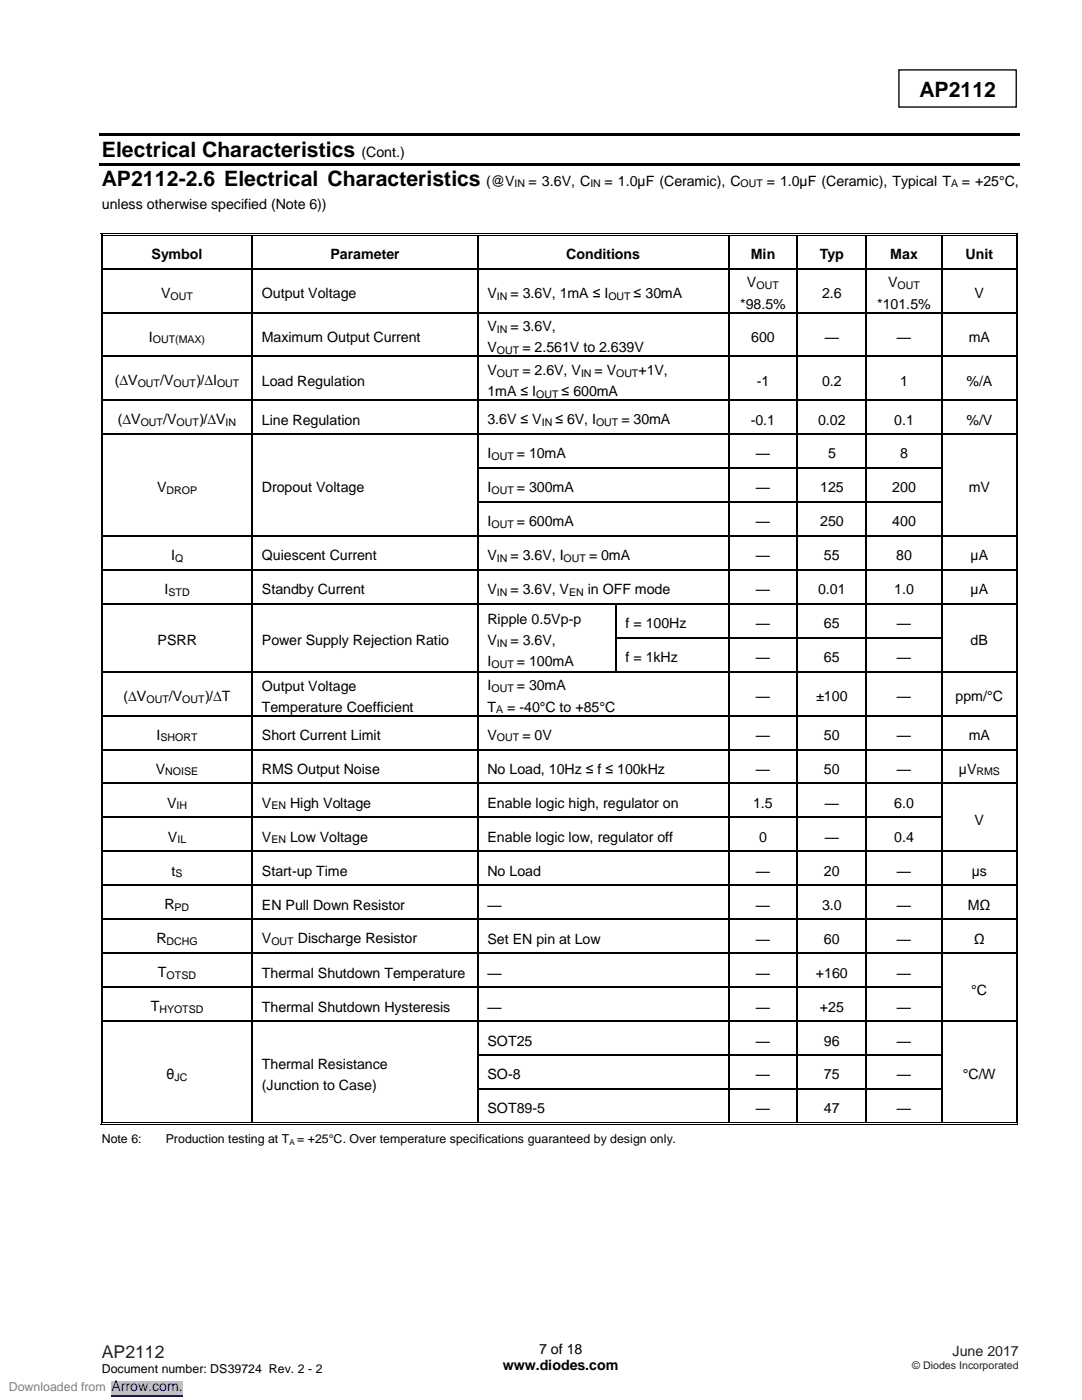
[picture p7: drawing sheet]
<svg xmlns="http://www.w3.org/2000/svg" width="216mm" height="279mm" viewBox="0 0 216 279" stroke-linecap="round" stroke-linejoin="round" font-family="sans-serif">
<defs><g id="words">
<g font-size="4.2">
<text x="183.5" y="19.3">AP2112</text>
<text x="20.3" y="31.4">Electrical Characteristics</text>
<text x="20.3" y="37">AP2112-2.6 Electrical Characteristics</text>
</g>
<text font-size="3.5" fill="#231f20" x="20.3" y="270.9">AP2112</text>
<g font-size="2.8">
<text x="72.2" y="31.4">(Cont.)</text>
<text x="20.3" y="41.6">unless otherwise specified (Note 6))</text>
<text x="97" y="37">(@V</text>
<text x="105.5" y="37">= 3.6V, C</text>
<text x="120.6" y="37">= 1.0µF (Ceramic), C</text>
<text x="153" y="37">= 1.0µF (Ceramic), Typical T</text>
<text x="191.9" y="37">= +25°C,</text>
<text x="30.2" y="51.7">Symbol</text>
<text x="65.9" y="51.7">Parameter</text>
<text x="113" y="51.7">Conditions</text>
<text x="149.8" y="51.7">Min</text>
<text x="163.6" y="51.7">Typ</text>
<text x="177.6" y="51.7">Max</text>
<text x="192.7" y="51.7">Unit</text>
<text x="32.1" y="59.5">V</text>
<text x="52.2" y="59.5">Output Voltage</text>
<text x="97.3" y="59.5">V</text>
<text x="101.9" y="59.5">= 3.6V, 1mA ≤ I</text>
<text x="126.4" y="59.5">≤ 30mA</text>
<text x="149" y="57.4">V</text>
<text x="164" y="59.5">2.6</text>
<text x="177.2" y="57.4">V</text>
<text x="194.5" y="59.5">V</text>
<text x="147.7" y="61.6">*98.5%</text>
<text x="175" y="61.6">*101.5%</text>
<text x="29.7" y="68.2">I</text>
<text x="52.2" y="68.2">Maximum Output Current</text>
<text x="97.3" y="66.1">V</text>
<text x="97.3" y="70.3">V</text>
<text x="101.9" y="66.1">= 3.6V,</text>
<text x="104.2" y="70.3">= 2.561V to 2.639V</text>
<text x="149.9" y="68.2">600</text>
<text x="164.6" y="68.2">—</text>
<text x="179" y="68.2">—</text>
<text x="193.3" y="68.2">mA</text>
<text x="22.9" y="76.9">(∆V</text>
<text x="32" y="76.9">/V</text>
<text x="39.1" y="76.9">)/∆I</text>
<text x="52.2" y="77">Load Regulation</text>
<text x="97.3" y="74.8">V</text>
<text x="104.2" y="74.8">= 2.6V, V</text>
<text x="118.6" y="74.8">= V</text>
<text x="127.4" y="74.8">+1V,</text>
<text x="151" y="77">-1</text>
<text x="164" y="77">0.2</text>
<text x="179.6" y="77">1</text>
<text x="192.8" y="77">%/A</text>
<text x="97.3" y="79.1">1mA ≤ I</text>
<text x="112" y="79.1">≤ 600mA</text>
<text x="23.5" y="84.7">(∆V</text>
<text x="32.6" y="84.7">/V</text>
<text x="39.7" y="84.7">)/∆V</text>
<text x="52.2" y="84.7">Line Regulation</text>
<text x="97.3" y="84.7">3.6V ≤ V</text>
<text x="110.8" y="84.7">≤ 6V, I</text>
<text x="124" y="84.7">= 30mA</text>
<text x="149.8" y="84.7">-0.1</text>
<text x="163.2" y="84.7">0.02</text>
<text x="178.4" y="84.7">0.1</text>
<text x="192.8" y="84.7">%/V</text>
<text x="97.3" y="91.5">I</text>
<text x="103.1" y="91.5">= 10mA</text>
<text x="150.8" y="91.5">—</text>
<text x="165.2" y="91.5">5</text>
<text x="179.6" y="91.5">8</text>
<text x="31.3" y="98.2">V</text>
<text x="52.2" y="98.3">Dropout Voltage</text>
<text x="97.3" y="98.2">I</text>
<text x="103.1" y="98.2">= 300mA</text>
<text x="150.8" y="98.3">—</text>
<text x="163.7" y="98.3">125</text>
<text x="178.1" y="98.3">200</text>
<text x="193.3" y="98.3">mV</text>
<text x="97.3" y="105">I</text>
<text x="103.1" y="105">= 600mA</text>
<text x="150.8" y="105">—</text>
<text x="163.7" y="105">250</text>
<text x="178.1" y="105">400</text>
<text x="34.1" y="111.8">I</text>
<text x="52.2" y="111.8">Quiescent Current</text>
<text x="97.3" y="111.8">V</text>
<text x="101.9" y="111.8">= 3.6V, I</text>
<text x="117.5" y="111.8">= 0mA</text>
<text x="150.8" y="111.8">—</text>
<text x="164.4" y="111.8">55</text>
<text x="178.8" y="111.8">80</text>
<text x="193.6" y="111.8">µA</text>
<text x="32.8" y="118.6">I</text>
<text x="52.2" y="118.6">Standby Current</text>
<text x="97.3" y="118.6">V</text>
<text x="101.9" y="118.6">= 3.6V, V</text>
<text x="117.3" y="118.6">in OFF mode</text>
<text x="150.8" y="118.6">—</text>
<text x="163.2" y="118.6">0.01</text>
<text x="178.4" y="118.6">1.0</text>
<text x="193.6" y="118.6">µA</text>
<text x="97.3" y="124.5">Ripple 0.5Vp-p</text>
<text x="124.8" y="125.4">f = 100Hz</text>
<text x="150.8" y="125.4">—</text>
<text x="164.4" y="125.4">65</text>
<text x="179" y="125.4">—</text>
<text x="31.4" y="128.8">PSRR</text>
<text x="52.2" y="128.8">Power Supply Rejection Ratio</text>
<text x="97.3" y="128.7">V</text>
<text x="101.9" y="128.7">= 3.6V,</text>
<text x="193.7" y="128.8">dB</text>
<text x="52.2" y="137.8">Output Voltage</text>
<text x="97.3" y="133">I</text>
<text x="97.3" y="137.8">I</text>
<text x="103.1" y="133">= 100mA</text>
<text x="103.1" y="137.8">= 30mA</text>
<text x="124.8" y="132.1">f = 1kHz</text>
<text x="150.8" y="132.1">—</text>
<text x="164.4" y="132.1">65</text>
<text x="179" y="132.1">—</text>
<text x="24.6" y="139.9">(∆V</text>
<text x="33.7" y="139.9">/V</text>
<text x="40.9" y="139.9">)/∆T</text>
<text x="52.2" y="142.1">Temperature Coefficient</text>
<text x="97.3" y="142">T</text>
<text x="101.2" y="142">= -40°C to +85°C</text>
<text x="150.8" y="139.9">—</text>
<text x="162.8" y="139.9">±100</text>
<text x="179" y="139.9">—</text>
<text x="190.7" y="139.9">ppm/°C</text>
<text x="31.2" y="147.6">I</text>
<text x="52.2" y="147.7">Short Current Limit</text>
<text x="97.3" y="147.6">V</text>
<text x="104.2" y="147.6">= 0V</text>
<text x="150.8" y="147.7">—</text>
<text x="164.4" y="147.7">50</text>
<text x="179" y="147.7">—</text>
<text x="193.3" y="147.7">mA</text>
<text x="31.1" y="154.4">V</text>
<text x="52.2" y="154.5">RMS Output Noise</text>
<text x="97.3" y="154.5">No Load, 10Hz ≤ f ≤ 100kHz</text>
<text x="150.8" y="154.5">—</text>
<text x="164.4" y="154.5">50</text>
<text x="179" y="154.5">—</text>
<text x="191.3" y="154.4">µV</text>
<text x="33.3" y="161.2">V</text>
<text x="52.2" y="161.2">V</text>
<text x="57.9" y="161.2">High Voltage</text>
<text x="97.3" y="161.2">Enable logic high, regulator on</text>
<text x="150.3" y="161.2">1.5</text>
<text x="164.6" y="161.2">—</text>
<text x="178.4" y="161.2">6.0</text>
<text x="33.5" y="168">V</text>
<text x="52.2" y="168">V</text>
<text x="57.9" y="168">Low Voltage</text>
<text x="194.5" y="164.6">V</text>
<text x="97.3" y="168">Enable logic low, regulator off</text>
<text x="151.5" y="168">0</text>
<text x="164.6" y="168">—</text>
<text x="178.4" y="168">0.4</text>
<text x="34.2" y="174.7">t</text>
<text x="52.2" y="174.8">Start-up Time</text>
<text x="97.3" y="174.8">No Load</text>
<text x="150.8" y="174.8">—</text>
<text x="164.4" y="174.8">20</text>
<text x="179" y="174.8">—</text>
<text x="193.9" y="174.8">µs</text>
<text x="32.8" y="181.5">R</text>
<text x="52.2" y="181.6">EN Pull Down Resistor</text>
<text x="97.3" y="181.6">—</text>
<text x="150.8" y="181.6">—</text>
<text x="164" y="181.6">3.0</text>
<text x="179" y="181.6">—</text>
<text x="193.1" y="181.6">MΩ</text>
<text x="31.2" y="188.3">R</text>
<text x="52.2" y="188.3">V</text>
<text x="59.5" y="188.3">Discharge Resistor</text>
<text x="97.3" y="188.3">Set EN pin at Low</text>
<text x="150.8" y="188.3">—</text>
<text x="164.4" y="188.3">60</text>
<text x="179" y="188.3">—</text>
<text x="194.3" y="188.3">Ω</text>
<text x="31.5" y="195.1">T</text>
<text x="52.2" y="195.1">Thermal Shutdown Temperature</text>
<text x="97.3" y="195.1">—</text>
<text x="150.8" y="195.1">—</text>
<text x="162.8" y="195.1">+160</text>
<text x="179" y="195.1">—</text>
<text x="30.1" y="201.8">T</text>
<text x="52.2" y="201.9">Thermal Shutdown Hysteresis</text>
<text x="97.3" y="201.9">—</text>
<text x="150.8" y="201.9">—</text>
<text x="163.6" y="201.9">+25</text>
<text x="179" y="201.9">—</text>
<text x="193.8" y="198.5">°C</text>
<text x="97.3" y="208.7">SOT25</text>
<text x="150.8" y="208.7">—</text>
<text x="164.4" y="208.7">96</text>
<text x="179" y="208.7">—</text>
<text x="33.2" y="215.4">θ</text>
<text x="52.2" y="213.3">Thermal Resistance</text>
<text x="97.3" y="215.4">SO-8</text>
<text x="150.8" y="215.4">—</text>
<text x="164.4" y="215.4">75</text>
<text x="179" y="215.4">—</text>
<text x="192.1" y="215.4">°C/W</text>
<text x="52.2" y="217.5">(Junction to Case)</text>
<text x="97.3" y="222.2">SOT89-5</text>
<text x="150.8" y="222.2">—</text>
<text x="164.4" y="222.2">47</text>
<text x="179" y="222.2">—</text>
<text x="100.3" y="273.5">www.diodes.com</text>
<text x="107.6" y="270.3">7 of 18</text>
</g>
<text font-size="2.8" fill="#231f20" x="190.1" y="270.6">June 2017</text>
<text font-size="2.8" fill="#00f" x="22.2" y="277.6">Arrow.com.</text>
<g font-size="2.5">
<text x="20.3" y="228.2">Note 6:</text>
<text x="33.1" y="228.2">Production testing at T = +25°C. Over temperature specifications guaranteed by design only.</text>
<text x="20.3" y="274">Document number: DS39724 Rev. 2 - 2</text>
</g>
<text font-size="2.5" fill="#808080" x="1.8" y="277.6">Downloaded from</text>
<g font-size="2.1">
<text x="102.7" y="37.4">IN</text>
<text x="117.8" y="37.4">IN</text>
<text x="147.8" y="37.4">OUT</text>
<text x="189.8" y="37.4">A</text>
<text x="34" y="59.8">OUT</text>
<text x="99.2" y="59.8">IN</text>
<text x="121.4" y="59.8">OUT</text>
<text x="151" y="57.7">OUT</text>
<text x="179.1" y="57.7">OUT</text>
<text x="30.5" y="68.5">OUT(MAX)</text>
<text x="99.2" y="66.4">IN</text>
<text x="99.2" y="70.7">OUT</text>
<text x="27.5" y="77.3">OUT</text>
<text x="34.6" y="77.3">OUT</text>
<text x="43.3" y="77.3">OUT</text>
<text x="99.2" y="75.1">OUT</text>
<text x="115.9" y="75.1">IN</text>
<text x="123" y="75.1">OUT</text>
<text x="107" y="79.4">OUT</text>
<text x="28.1" y="85">OUT</text>
<text x="35.2" y="85">OUT</text>
<text x="45" y="85">IN</text>
<text x="108.1" y="85">IN</text>
<text x="118.9" y="85">OUT</text>
<text x="98.1" y="91.8">OUT</text>
<text x="33.2" y="98.6">DROP</text>
<text x="98.1" y="98.6">OUT</text>
<text x="98.1" y="105.3">OUT</text>
<text x="34.9" y="112.1">Q</text>
<text x="99.2" y="112.1">IN</text>
<text x="112.5" y="112.1">OUT</text>
<text x="33.6" y="118.9">STD</text>
<text x="99.2" y="118.9">IN</text>
<text x="113.6" y="118.9">EN</text>
<text x="99.2" y="129">IN</text>
<text x="98.1" y="133.3">OUT</text>
<text x="29.2" y="140.2">OUT</text>
<text x="36.4" y="140.2">OUT</text>
<text x="98.1" y="138.1">OUT</text>
<text x="99" y="142.3">A</text>
<text x="32" y="148">SHORT</text>
<text x="99.2" y="148">OUT</text>
<text x="33" y="154.8">NOISE</text>
<text x="194.9" y="154.8">RMS</text>
<text x="35.2" y="161.5">IH</text>
<text x="54.2" y="161.5">EN</text>
<text x="35.4" y="168.3">IL</text>
<text x="54.2" y="168.3">EN</text>
<text x="35" y="175.1">S</text>
<text x="34.8" y="181.8">PD</text>
<text x="33.2" y="188.6">DCHG</text>
<text x="54.2" y="188.6">OUT</text>
<text x="33.2" y="195.4">OTSD</text>
<text x="31.8" y="202.2">HYOTSD</text>
<text x="34.8" y="215.7">JC</text>
</g>
<text font-size="2.1" fill="#231f20" x="182" y="273.2">© Diodes Incorporated</text>
<text font-size="1.6" x="57.8" y="228.5">A</text>
</g></defs>
<path d="M179.4 14h23.4v7.4h-23.4zM20.6 183.5h29.6M50.5 183.5h44.7M95.5 183.5h49.7M145.5 183.5h13.5M159.3 183.5h13.5M173 183.5h14.8M188 183.5h14.6" fill="none" stroke="#000" stroke-width=".26"/>
<g fill="#000">
<path d="M19.8 26.6h183.6v.5h-183.6z" fill-rule="evenodd"/>
<path d="M19.8 32.6h183.6v.6h-183.6z" fill-rule="evenodd"/>
<path d="M20.1 46.5h.1v.5h-.1z" fill-rule="evenodd"/>
<path d="M20.1 46.5h.5v.2h-.5z" fill-rule="evenodd"/>
<path d="M20.1 53.6h.1v.2h-.1z" fill-rule="evenodd"/>
<path d="M20.4 46.8h.2v.2h-.2z" fill-rule="evenodd"/>
<path d="M20.4 46.8h.2v.2h-.2z" fill-rule="evenodd"/>
<path d="M20.4 53.6h.2v.2h-.2z" fill-rule="evenodd"/>
<path d="M50.2 47h.3z" fill-rule="evenodd"/>
<path d="M50.2 46.5h.5v.2h-.5z" fill-rule="evenodd"/>
<path d="M50.2 46.8h.5v.2h-.5z" fill-rule="evenodd"/>
<path d="M50.2 53.6h.3v.2h-.3z" fill-rule="evenodd"/>
<path d="M95.2 47h.3z" fill-rule="evenodd"/>
<path d="M95.2 46.5h.5v.2h-.5z" fill-rule="evenodd"/>
<path d="M95.2 46.8h.5v.2h-.5z" fill-rule="evenodd"/>
<path d="M95.2 53.6h.3v.2h-.3z" fill-rule="evenodd"/>
<path d="M145.2 47h.3z" fill-rule="evenodd"/>
<path d="M145.2 46.5h.5v.2h-.5z" fill-rule="evenodd"/>
<path d="M145.2 46.8h.5v.2h-.5z" fill-rule="evenodd"/>
<path d="M145.2 53.6h.3v.2h-.3z" fill-rule="evenodd"/>
<path d="M159 47h.3z" fill-rule="evenodd"/>
<path d="M159 46.5h.5v.2h-.5z" fill-rule="evenodd"/>
<path d="M159 46.8h.5v.2h-.5z" fill-rule="evenodd"/>
<path d="M159 53.6h.3v.2h-.3z" fill-rule="evenodd"/>
<path d="M172.8 47h.2z" fill-rule="evenodd"/>
<path d="M172.8 46.5h.5v.2h-.5z" fill-rule="evenodd"/>
<path d="M172.8 46.8h.5v.2h-.5z" fill-rule="evenodd"/>
<path d="M172.8 53.6h.2v.2h-.2z" fill-rule="evenodd"/>
<path d="M187.8 47h.2z" fill-rule="evenodd"/>
<path d="M187.8 46.5h.5v.2h-.5z" fill-rule="evenodd"/>
<path d="M187.8 46.8h.5v.2h-.5z" fill-rule="evenodd"/>
<path d="M187.8 53.6h.2v.2h-.2z" fill-rule="evenodd"/>
<path d="M202.6 46.5h.6v.2h-.6z" fill-rule="evenodd"/>
<path d="M202.6 46.8h.2v.2h-.2z" fill-rule="evenodd"/>
<path d="M202.6 46.8h.2v.2h-.2z" fill-rule="evenodd"/>
<path d="M202.6 53.6h.2v.2h-.2z" fill-rule="evenodd"/>
<path d="M203 46.5h.2v.5h-.2z" fill-rule="evenodd"/>
<path d="M203 53.6h.2v.2h-.2z" fill-rule="evenodd"/>
<path d="M20.1 62.3h.1v.2h-.1z" fill-rule="evenodd"/>
<path d="M20.1 71h.1v.3h-.1z" fill-rule="evenodd"/>
<path d="M20.1 79.7h.1v.3h-.1z" fill-rule="evenodd"/>
<path d="M20.4 62.3h.2v.2h-.2z" fill-rule="evenodd"/>
<path d="M20.4 71h.2v.3h-.2z" fill-rule="evenodd"/>
<path d="M20.4 79.7h.2v.3h-.2z" fill-rule="evenodd"/>
<path d="M50.2 62.3h.3v.2h-.3z" fill-rule="evenodd"/>
<path d="M50.2 71h.3v.3h-.3z" fill-rule="evenodd"/>
<path d="M50.2 79.7h.3v.3h-.3z" fill-rule="evenodd"/>
<path d="M95.2 62.3h.3v.2h-.3z" fill-rule="evenodd"/>
<path d="M95.2 71h.3v.3h-.3z" fill-rule="evenodd"/>
<path d="M95.2 79.7h.3v.3h-.3z" fill-rule="evenodd"/>
<path d="M145.2 62.3h.3v.2h-.3z" fill-rule="evenodd"/>
<path d="M145.2 71h.3v.3h-.3z" fill-rule="evenodd"/>
<path d="M145.2 79.7h.3v.3h-.3z" fill-rule="evenodd"/>
<path d="M159 62.3h.3v.2h-.3z" fill-rule="evenodd"/>
<path d="M159 71h.3v.3h-.3z" fill-rule="evenodd"/>
<path d="M159 79.7h.3v.3h-.3z" fill-rule="evenodd"/>
<path d="M172.8 62.3h.2v.2h-.2z" fill-rule="evenodd"/>
<path d="M172.8 71h.2v.3h-.2z" fill-rule="evenodd"/>
<path d="M172.8 79.7h.2v.3h-.2z" fill-rule="evenodd"/>
<path d="M187.8 62.3h.2v.2h-.2z" fill-rule="evenodd"/>
<path d="M187.8 71h.2v.3h-.2z" fill-rule="evenodd"/>
<path d="M187.8 79.7h.2v.3h-.2z" fill-rule="evenodd"/>
<path d="M202.6 62.3h.2v.2h-.2z" fill-rule="evenodd"/>
<path d="M202.6 71h.2v.3h-.2z" fill-rule="evenodd"/>
<path d="M202.6 79.7h.2v.3h-.2z" fill-rule="evenodd"/>
<path d="M203 62.3h.2v.2h-.2z" fill-rule="evenodd"/>
<path d="M203 71h.2v.3h-.2z" fill-rule="evenodd"/>
<path d="M203 79.7h.2v.3h-.2z" fill-rule="evenodd"/>
<path d="M20.1 86.5h.1v.3h-.1z" fill-rule="evenodd"/>
<path d="M20.1 93.3h.1v.2h-.1z" fill-rule="evenodd"/>
<path d="M20.4 86.5h.2v.3h-.2z" fill-rule="evenodd"/>
<path d="M20.4 93.3h.2v.2h-.2z" fill-rule="evenodd"/>
<path d="M50.2 86.5h.3v.3h-.3z" fill-rule="evenodd"/>
<path d="M50.2 93.3h.3v.2h-.3z" fill-rule="evenodd"/>
<path d="M95.2 86.5h.3v.3h-.3z" fill-rule="evenodd"/>
<path d="M95.2 93.3h.3v.2h-.3z" fill-rule="evenodd"/>
<path d="M145.2 86.5h.3v.3h-.3z" fill-rule="evenodd"/>
<path d="M145.2 93.3h.3v.2h-.3z" fill-rule="evenodd"/>
<path d="M159 86.5h.3v.3h-.3z" fill-rule="evenodd"/>
<path d="M159 93.3h.3v.2h-.3z" fill-rule="evenodd"/>
<path d="M172.8 86.5h.2v.3h-.2z" fill-rule="evenodd"/>
<path d="M172.8 93.3h.2v.2h-.2z" fill-rule="evenodd"/>
<path d="M187.8 86.5h.2v.3h-.2z" fill-rule="evenodd"/>
<path d="M187.8 93.3h.2v.2h-.2z" fill-rule="evenodd"/>
<path d="M202.6 86.5h.2v.3h-.2z" fill-rule="evenodd"/>
<path d="M202.6 93.3h.2v.2h-.2z" fill-rule="evenodd"/>
<path d="M203 86.5h.2v.3h-.2z" fill-rule="evenodd"/>
<path d="M203 93.3h.2v.2h-.2z" fill-rule="evenodd"/>
<path d="M20.1 100.1h.1v.2h-.1z" fill-rule="evenodd"/>
<path d="M20.1 106.8h.1v.3h-.1z" fill-rule="evenodd"/>
<path d="M20.1 113.6h.1v.3h-.1z" fill-rule="evenodd"/>
<path d="M20.4 100.1h.2v.2h-.2z" fill-rule="evenodd"/>
<path d="M20.4 106.8h.2v.3h-.2z" fill-rule="evenodd"/>
<path d="M20.4 113.6h.2v.3h-.2z" fill-rule="evenodd"/>
<path d="M50.2 100.1h.3v.2h-.3z" fill-rule="evenodd"/>
<path d="M50.2 106.8h.3v.3h-.3z" fill-rule="evenodd"/>
<path d="M50.2 113.6h.3v.3h-.3z" fill-rule="evenodd"/>
<path d="M95.2 100.1h.3v.2h-.3z" fill-rule="evenodd"/>
<path d="M95.2 106.8h.3v.3h-.3z" fill-rule="evenodd"/>
<path d="M95.2 113.6h.3v.3h-.3z" fill-rule="evenodd"/>
<path d="M145.2 100.1h.3v.2h-.3z" fill-rule="evenodd"/>
<path d="M145.2 106.8h.3v.3h-.3z" fill-rule="evenodd"/>
<path d="M145.2 113.6h.3v.3h-.3z" fill-rule="evenodd"/>
<path d="M159 100.1h.3v.2h-.3z" fill-rule="evenodd"/>
<path d="M159 106.8h.3v.3h-.3z" fill-rule="evenodd"/>
<path d="M159 113.6h.3v.3h-.3z" fill-rule="evenodd"/>
<path d="M172.8 100.1h.2v.2h-.2z" fill-rule="evenodd"/>
<path d="M172.8 106.8h.2v.3h-.2z" fill-rule="evenodd"/>
<path d="M172.8 113.6h.2v.3h-.2z" fill-rule="evenodd"/>
<path d="M187.8 100.1h.2v.2h-.2z" fill-rule="evenodd"/>
<path d="M187.8 106.8h.2v.3h-.2z" fill-rule="evenodd"/>
<path d="M187.8 113.6h.2v.3h-.2z" fill-rule="evenodd"/>
<path d="M202.6 100.1h.2v.2h-.2z" fill-rule="evenodd"/>
<path d="M202.6 106.8h.2v.3h-.2z" fill-rule="evenodd"/>
<path d="M202.6 113.6h.2v.3h-.2z" fill-rule="evenodd"/>
<path d="M203 100.1h.2v.2h-.2z" fill-rule="evenodd"/>
<path d="M203 106.8h.2v.3h-.2z" fill-rule="evenodd"/>
<path d="M203 113.6h.2v.3h-.2z" fill-rule="evenodd"/>
<path d="M20.1 120.4h.1v.2h-.1z" fill-rule="evenodd"/>
<path d="M20.1 127.1h.1v.3h-.1z" fill-rule="evenodd"/>
<path d="M20.1 133.9h.1v.3h-.1z" fill-rule="evenodd"/>
<path d="M20.4 120.4h.2v.2h-.2z" fill-rule="evenodd"/>
<path d="M20.4 127.1h.2v.3h-.2z" fill-rule="evenodd"/>
<path d="M20.4 133.9h.2v.3h-.2z" fill-rule="evenodd"/>
<path d="M50.2 120.4h.3v.2h-.3z" fill-rule="evenodd"/>
<path d="M50.2 127.1h.3v.3h-.3z" fill-rule="evenodd"/>
<path d="M50.2 133.9h.3v.3h-.3z" fill-rule="evenodd"/>
<path d="M95.2 120.4h.3v.2h-.3z" fill-rule="evenodd"/>
<path d="M95.2 127.1h.3v.3h-.3z" fill-rule="evenodd"/>
<path d="M95.2 133.9h.3v.3h-.3z" fill-rule="evenodd"/>
<path d="M122.7 120.4h.3v.2h-.3z" fill-rule="evenodd"/>
<path d="M122.7 127.1h.3v.3h-.3z" fill-rule="evenodd"/>
<path d="M122.7 133.9h.3v.3h-.3z" fill-rule="evenodd"/>
<path d="M145.2 120.4h.3v.2h-.3z" fill-rule="evenodd"/>
<path d="M145.2 127.1h.3v.3h-.3z" fill-rule="evenodd"/>
<path d="M145.2 133.9h.3v.3h-.3z" fill-rule="evenodd"/>
<path d="M159 120.4h.3v.2h-.3z" fill-rule="evenodd"/>
<path d="M159 127.1h.3v.3h-.3z" fill-rule="evenodd"/>
<path d="M159 133.9h.3v.3h-.3z" fill-rule="evenodd"/>
<path d="M172.8 120.4h.2v.2h-.2z" fill-rule="evenodd"/>
<path d="M172.8 127.1h.2v.3h-.2z" fill-rule="evenodd"/>
<path d="M172.8 133.9h.2v.3h-.2z" fill-rule="evenodd"/>
<path d="M187.8 120.4h.2v.2h-.2z" fill-rule="evenodd"/>
<path d="M187.8 127.1h.2v.3h-.2z" fill-rule="evenodd"/>
<path d="M187.8 133.9h.2v.3h-.2z" fill-rule="evenodd"/>
<path d="M202.6 120.4h.2v.2h-.2z" fill-rule="evenodd"/>
<path d="M202.6 127.1h.2v.3h-.2z" fill-rule="evenodd"/>
<path d="M202.6 133.9h.2v.3h-.2z" fill-rule="evenodd"/>
<path d="M203 120.4h.2v.2h-.2z" fill-rule="evenodd"/>
<path d="M203 127.1h.2v.3h-.2z" fill-rule="evenodd"/>
<path d="M203 133.9h.2v.3h-.2z" fill-rule="evenodd"/>
<path d="M20.1 142.7h.1v.2h-.1z" fill-rule="evenodd"/>
<path d="M20.1 149.5h.1v.2h-.1z" fill-rule="evenodd"/>
<path d="M20.1 156.2h.1v.3h-.1z" fill-rule="evenodd"/>
<path d="M20.4 142.7h.2v.2h-.2z" fill-rule="evenodd"/>
<path d="M20.4 149.5h.2v.2h-.2z" fill-rule="evenodd"/>
<path d="M20.4 156.2h.2v.3h-.2z" fill-rule="evenodd"/>
<path d="M50.2 142.7h.3v.2h-.3z" fill-rule="evenodd"/>
<path d="M50.2 149.5h.3v.2h-.3z" fill-rule="evenodd"/>
<path d="M50.2 156.2h.3v.3h-.3z" fill-rule="evenodd"/>
<path d="M95.2 142.7h.3v.2h-.3z" fill-rule="evenodd"/>
<path d="M95.2 149.5h.3v.2h-.3z" fill-rule="evenodd"/>
<path d="M95.2 156.2h.3v.3h-.3z" fill-rule="evenodd"/>
<path d="M145.2 142.7h.3v.2h-.3z" fill-rule="evenodd"/>
<path d="M145.2 149.5h.3v.2h-.3z" fill-rule="evenodd"/>
<path d="M145.2 156.2h.3v.3h-.3z" fill-rule="evenodd"/>
<path d="M159 142.7h.3v.2h-.3z" fill-rule="evenodd"/>
<path d="M159 149.5h.3v.2h-.3z" fill-rule="evenodd"/>
<path d="M159 156.2h.3v.3h-.3z" fill-rule="evenodd"/>
<path d="M172.8 142.7h.2v.2h-.2z" fill-rule="evenodd"/>
<path d="M172.8 149.5h.2v.2h-.2z" fill-rule="evenodd"/>
<path d="M172.8 156.2h.2v.3h-.2z" fill-rule="evenodd"/>
<path d="M187.8 142.7h.2v.2h-.2z" fill-rule="evenodd"/>
<path d="M187.8 149.5h.2v.2h-.2z" fill-rule="evenodd"/>
<path d="M187.8 156.2h.2v.3h-.2z" fill-rule="evenodd"/>
<path d="M202.6 142.7h.2v.2h-.2z" fill-rule="evenodd"/>
<path d="M202.6 149.5h.2v.2h-.2z" fill-rule="evenodd"/>
<path d="M202.6 156.2h.2v.3h-.2z" fill-rule="evenodd"/>
<path d="M203 142.7h.2v.2h-.2z" fill-rule="evenodd"/>
<path d="M203 149.5h.2v.2h-.2z" fill-rule="evenodd"/>
<path d="M203 156.2h.2v.3h-.2z" fill-rule="evenodd"/>
<path d="M20.1 163h.1v.3h-.1z" fill-rule="evenodd"/>
<path d="M20.1 169.8h.1v.2h-.1z" fill-rule="evenodd"/>
<path d="M20.1 176.6h.1v.2h-.1z" fill-rule="evenodd"/>
<path d="M20.4 163h.2v.3h-.2z" fill-rule="evenodd"/>
<path d="M20.4 169.8h.2v.2h-.2z" fill-rule="evenodd"/>
<path d="M20.4 176.6h.2v.2h-.2z" fill-rule="evenodd"/>
<path d="M50.2 163h.3v.3h-.3z" fill-rule="evenodd"/>
<path d="M50.2 169.8h.3v.2h-.3z" fill-rule="evenodd"/>
<path d="M50.2 176.6h.3v.2h-.3z" fill-rule="evenodd"/>
<path d="M95.2 163h.3v.3h-.3z" fill-rule="evenodd"/>
<path d="M95.2 169.8h.3v.2h-.3z" fill-rule="evenodd"/>
<path d="M95.2 176.6h.3v.2h-.3z" fill-rule="evenodd"/>
<path d="M145.2 163h.3v.3h-.3z" fill-rule="evenodd"/>
<path d="M145.2 169.8h.3v.2h-.3z" fill-rule="evenodd"/>
<path d="M145.2 176.6h.3v.2h-.3z" fill-rule="evenodd"/>
<path d="M159 163h.3v.3h-.3z" fill-rule="evenodd"/>
<path d="M159 169.8h.3v.2h-.3z" fill-rule="evenodd"/>
<path d="M159 176.6h.3v.2h-.3z" fill-rule="evenodd"/>
<path d="M172.8 163h.2v.3h-.2z" fill-rule="evenodd"/>
<path d="M172.8 169.8h.2v.2h-.2z" fill-rule="evenodd"/>
<path d="M172.8 176.6h.2v.2h-.2z" fill-rule="evenodd"/>
<path d="M187.8 163h.2v.3h-.2z" fill-rule="evenodd"/>
<path d="M187.8 169.8h.2v.2h-.2z" fill-rule="evenodd"/>
<path d="M187.8 176.6h.2v.2h-.2z" fill-rule="evenodd"/>
<path d="M202.6 163h.2v.3h-.2z" fill-rule="evenodd"/>
<path d="M202.6 169.8h.2v.2h-.2z" fill-rule="evenodd"/>
<path d="M202.6 176.6h.2v.2h-.2z" fill-rule="evenodd"/>
<path d="M203 163h.2v.3h-.2z" fill-rule="evenodd"/>
<path d="M203 169.8h.2v.2h-.2z" fill-rule="evenodd"/>
<path d="M203 176.6h.2v.2h-.2z" fill-rule="evenodd"/>
<path d="M20.1 183.3h.1v.3h-.1z" fill-rule="evenodd"/>
<path d="M20.1 190.1h.1v.3h-.1z" fill-rule="evenodd"/>
<path d="M20.1 196.9h.1v.2h-.1z" fill-rule="evenodd"/>
<path d="M20.4 183.3h.2v.3h-.2z" fill-rule="evenodd"/>
<path d="M20.4 190.1h.2v.3h-.2z" fill-rule="evenodd"/>
<path d="M20.4 196.9h.2v.2h-.2z" fill-rule="evenodd"/>
<path d="M50.2 183.3h.3v.3h-.3z" fill-rule="evenodd"/>
<path d="M50.2 190.1h.3v.3h-.3z" fill-rule="evenodd"/>
<path d="M50.2 196.9h.3v.2h-.3z" fill-rule="evenodd"/>
<path d="M95.2 183.3h.3v.3h-.3z" fill-rule="evenodd"/>
<path d="M95.2 190.1h.3v.3h-.3z" fill-rule="evenodd"/>
<path d="M95.2 196.9h.3v.2h-.3z" fill-rule="evenodd"/>
<path d="M145.2 183.3h.3v.3h-.3z" fill-rule="evenodd"/>
<path d="M145.2 190.1h.3v.3h-.3z" fill-rule="evenodd"/>
<path d="M145.2 196.9h.3v.2h-.3z" fill-rule="evenodd"/>
<path d="M159 183.3h.3v.3h-.3z" fill-rule="evenodd"/>
<path d="M159 190.1h.3v.3h-.3z" fill-rule="evenodd"/>
<path d="M159 196.9h.3v.2h-.3z" fill-rule="evenodd"/>
<path d="M172.8 183.3h.2v.3h-.2z" fill-rule="evenodd"/>
<path d="M172.8 190.1h.2v.3h-.2z" fill-rule="evenodd"/>
<path d="M172.8 196.9h.2v.2h-.2z" fill-rule="evenodd"/>
<path d="M187.8 183.3h.2v.3h-.2z" fill-rule="evenodd"/>
<path d="M187.8 190.1h.2v.3h-.2z" fill-rule="evenodd"/>
<path d="M187.8 196.9h.2v.2h-.2z" fill-rule="evenodd"/>
<path d="M202.6 183.3h.2v.3h-.2z" fill-rule="evenodd"/>
<path d="M202.6 190.1h.2v.3h-.2z" fill-rule="evenodd"/>
<path d="M202.6 196.9h.2v.2h-.2z" fill-rule="evenodd"/>
<path d="M203 183.3h.2v.3h-.2z" fill-rule="evenodd"/>
<path d="M203 190.1h.2v.3h-.2z" fill-rule="evenodd"/>
<path d="M203 196.9h.2v.2h-.2z" fill-rule="evenodd"/>
<path d="M20.1 203.7h.1v.2h-.1z" fill-rule="evenodd"/>
<path d="M20.1 210.4h.1v.3h-.1z" fill-rule="evenodd"/>
<path d="M20.1 217.2h.1v.3h-.1z" fill-rule="evenodd"/>
<path d="M20.4 203.7h.2v.2h-.2z" fill-rule="evenodd"/>
<path d="M20.4 210.4h.2v.3h-.2z" fill-rule="evenodd"/>
<path d="M20.4 217.2h.2v.3h-.2z" fill-rule="evenodd"/>
<path d="M50.2 203.7h.3v.2h-.3z" fill-rule="evenodd"/>
<path d="M50.2 210.4h.3v.3h-.3z" fill-rule="evenodd"/>
<path d="M50.2 217.2h.3v.3h-.3z" fill-rule="evenodd"/>
<path d="M95.2 203.7h.3v.2h-.3z" fill-rule="evenodd"/>
<path d="M95.2 210.4h.3v.3h-.3z" fill-rule="evenodd"/>
<path d="M95.2 217.2h.3v.3h-.3z" fill-rule="evenodd"/>
<path d="M145.2 203.7h.3v.2h-.3z" fill-rule="evenodd"/>
<path d="M145.2 210.4h.3v.3h-.3z" fill-rule="evenodd"/>
<path d="M145.2 217.2h.3v.3h-.3z" fill-rule="evenodd"/>
<path d="M159 203.7h.3v.2h-.3z" fill-rule="evenodd"/>
<path d="M159 210.4h.3v.3h-.3z" fill-rule="evenodd"/>
<path d="M159 217.2h.3v.3h-.3z" fill-rule="evenodd"/>
<path d="M172.8 203.7h.2v.2h-.2z" fill-rule="evenodd"/>
<path d="M172.8 210.4h.2v.3h-.2z" fill-rule="evenodd"/>
<path d="M172.8 217.2h.2v.3h-.2z" fill-rule="evenodd"/>
<path d="M187.8 203.7h.2v.2h-.2z" fill-rule="evenodd"/>
<path d="M187.8 210.4h.2v.3h-.2z" fill-rule="evenodd"/>
<path d="M187.8 217.2h.2v.3h-.2z" fill-rule="evenodd"/>
<path d="M202.6 203.7h.2v.2h-.2z" fill-rule="evenodd"/>
<path d="M202.6 210.4h.2v.3h-.2z" fill-rule="evenodd"/>
<path d="M202.6 217.2h.2v.3h-.2z" fill-rule="evenodd"/>
<path d="M203 203.7h.2v.2h-.2z" fill-rule="evenodd"/>
<path d="M203 210.4h.2v.3h-.2z" fill-rule="evenodd"/>
<path d="M203 217.2h.2v.3h-.2z" fill-rule="evenodd"/>
<path d="M20.1 224h.1v.5h-.1z" fill-rule="evenodd"/>
<path d="M20.1 224.3h.5v.2h-.5z" fill-rule="evenodd"/>
<path d="M20.4 224h.2v.1h-.2z" fill-rule="evenodd"/>
<path d="M20.4 224h.2v.1h-.2z" fill-rule="evenodd"/>
<path d="M50.2 224h.5v.1h-.5z" fill-rule="evenodd"/>
<path d="M50.2 224.3h.5v.2h-.5z" fill-rule="evenodd"/>
<path d="M95.2 224h.5v.1h-.5z" fill-rule="evenodd"/>
<path d="M95.2 224.3h.5v.2h-.5z" fill-rule="evenodd"/>
<path d="M145.2 224h.5v.1h-.5z" fill-rule="evenodd"/>
<path d="M145.2 224.3h.5v.2h-.5z" fill-rule="evenodd"/>
<path d="M159 224h.5v.1h-.5z" fill-rule="evenodd"/>
<path d="M159 224.3h.5v.2h-.5z" fill-rule="evenodd"/>
<path d="M172.8 224h.5v.1h-.5z" fill-rule="evenodd"/>
<path d="M172.8 224.3h.5v.2h-.5z" fill-rule="evenodd"/>
<path d="M187.8 224h.5v.1h-.5z" fill-rule="evenodd"/>
<path d="M187.8 224.3h.5v.2h-.5z" fill-rule="evenodd"/>
<path d="M202.6 224.3h.6v.2h-.6z" fill-rule="evenodd"/>
<path d="M202.6 224h.2v.1h-.2z" fill-rule="evenodd"/>
<path d="M202.6 224h.2v.1h-.2z" fill-rule="evenodd"/>
<path d="M203 224h.2v.5h-.2z" fill-rule="evenodd"/>
</g>
<g fill="none" stroke="#000" stroke-width=".2">
<path d="M20.2 47v6.6M20.2 53.8v8.5M20.5 47v6.6M20.5 53.8v8.5M20.6 46.6h29.6M20.6 46.9h29.6M50.7 46.6h44.5M50.7 46.9h44.5M95.7 46.6h49.5M95.7 46.9h49.5M145.7 46.6h13.3M145.7 46.9h13.3"/>
<path d="M159.5 46.6h13.3M159.5 46.9h13.3M173.3 46.6h14.5M173.3 46.9h14.5M188.3 46.6h14.3M188.3 46.9h14.3M202.7 47v6.6M202.7 53.8v8.5M203.1 47v6.6M203.1 53.8v8.5M20.2 62.5v8.5M20.2 71.3v8.4"/>
<path d="M20.2 80v6.5M20.5 62.5v8.5M20.5 71.3v8.4M20.5 80v6.5M202.7 62.5v8.5M202.7 71.3v8.4M202.7 80v6.5M203.1 62.5v8.5M203.1 71.3v8.4M203.1 80v6.5M20.2 86.8v6.5M20.2 93.5v6.6"/>
<path d="M20.5 86.8v6.5M20.5 93.5v6.6M202.7 86.8v6.5M202.7 93.5v6.6M203.1 86.8v6.5M203.1 93.5v6.6M20.2 100.3v6.5M20.2 107.1v6.5M20.2 113.9v6.5M20.5 100.3v6.5M20.5 107.1v6.5M20.5 113.9v6.5"/>
<path d="M202.7 100.3v6.5M202.7 107.1v6.5M202.7 113.9v6.5M203.1 100.3v6.5M203.1 107.1v6.5M203.1 113.9v6.5M20.2 120.6v6.5M20.2 127.4v6.5M20.2 134.2v8.5M20.5 120.6v6.5M20.5 127.4v6.5M20.5 134.2v8.5"/>
<path d="M202.7 120.6v6.5M202.7 127.4v6.5M202.7 134.2v8.5M203.1 120.6v6.5M203.1 127.4v6.5M203.1 134.2v8.5M20.2 142.9v6.6M20.2 149.7v6.5M20.2 156.5v6.5M20.5 142.9v6.6M20.5 149.7v6.5M20.5 156.5v6.5"/>
<path d="M202.7 142.9v6.6M202.7 149.7v6.5M202.7 156.5v6.5M203.1 142.9v6.6M203.1 149.7v6.5M203.1 156.5v6.5M20.2 163.3v6.5M20.2 170v6.6M20.2 176.8v6.5M20.5 163.3v6.5M20.5 170v6.6M20.5 176.8v6.5"/>
<path d="M202.7 163.3v6.5M202.7 170v6.6M202.7 176.8v6.5M203.1 163.3v6.5M203.1 170v6.6M203.1 176.8v6.5M20.2 183.6v6.5M20.2 190.4v6.5M20.2 197.1v6.6M20.5 183.6v6.5M20.5 190.4v6.5M20.5 197.1v6.6"/>
<path d="M202.7 183.6v6.5M202.7 190.4v6.5M202.7 197.1v6.6M203.1 183.6v6.5M203.1 190.4v6.5M203.1 197.1v6.6M20.2 203.9v6.5M20.2 210.7v6.5M20.2 217.5v6.5M20.5 203.9v6.5M20.5 210.7v6.5M20.5 217.5v6.5"/>
<path d="M202.7 203.9v6.5M202.7 210.7v6.5M202.7 217.5v6.5M203.1 203.9v6.5M203.1 210.7v6.5M203.1 217.5v6.5M20.6 224.4h29.6M20.6 224.1h29.6M50.7 224.4h44.5M50.7 224.1h44.5M95.7 224.4h49.5M95.7 224.1h49.5"/>
<path d="M145.7 224.4h13.3M145.7 224.1h13.3M159.5 224.4h13.3M159.5 224.1h13.3M173.3 224.4h14.5M173.3 224.1h14.5M188.3 224.4h14.3M188.3 224.1h14.3"/>
</g>
<g fill="none" stroke="#000" stroke-width=".25">
<path d="M20.6 53.7h29.6M50.3 47v6.6M50.3 53.8v8.5M50.5 53.7h44.7M95.4 47v6.6M95.4 53.8v8.5M95.5 53.7h49.7M145.4 47v6.6M145.4 53.8v8.5M145.5 53.7h13.5M159.1 47v6.6M159.1 53.8v8.5"/>
<path d="M159.3 53.7h13.5M172.9 47v6.6M172.9 53.8v8.5M173 53.7h14.8M187.9 47v6.6M187.9 53.8v8.5M188 53.7h14.6M20.6 62.4h29.6M20.6 71.1h29.6M20.6 79.9h29.6M50.3 62.5v8.5M50.3 71.3v8.4"/>
<path d="M50.3 80v6.5M50.5 62.4h44.7M50.5 71.1h44.7M50.5 79.9h44.7M95.4 62.5v8.5M95.4 71.3v8.4M95.4 80v6.5M95.5 62.4h49.7M95.5 71.1h49.7M95.5 79.9h49.7M145.4 62.5v8.5M145.4 71.3v8.4"/>
<path d="M145.4 80v6.5M145.5 62.4h13.5M145.5 71.1h13.5M145.5 79.9h13.5M159.1 62.5v8.5M159.1 71.3v8.4M159.1 80v6.5M159.3 62.4h13.5M159.3 71.1h13.5M159.3 79.9h13.5M172.9 62.5v8.5M172.9 71.3v8.4"/>
<path d="M172.9 80v6.5M173 62.4h14.8M173 71.1h14.8M173 79.9h14.8M187.9 62.5v8.5M187.9 71.3v8.4M187.9 80v6.5M188 62.4h14.6M188 71.1h14.6M188 79.9h14.6M20.6 86.6h29.6M50.3 86.8v6.5"/>
<path d="M50.3 93.5v6.6M50.5 86.6h44.7M95.4 86.8v6.5M95.4 93.5v6.6M95.5 86.6h49.7M95.5 93.4h49.7M145.4 86.8v6.5M145.4 93.5v6.6M145.5 86.6h13.5M145.5 93.4h13.5M159.1 86.8v6.5M159.1 93.5v6.6"/>
<path d="M159.3 86.6h13.5M159.3 93.4h13.5M172.9 86.8v6.5M172.9 93.5v6.6M173 86.6h14.8M173 93.4h14.8M187.9 86.8v6.5M187.9 93.5v6.6M188 86.6h14.6M20.6 107h29.6M20.6 113.7h29.6M50.3 100.3v6.5"/>
<path d="M50.3 107.1v6.5M50.3 113.9v6.5M50.5 107h44.7M50.5 113.7h44.7M95.4 100.3v6.5M95.4 107.1v6.5M95.4 113.9v6.5M95.5 100.2h49.7M95.5 107h49.7M95.5 113.7h49.7M145.4 100.3v6.5M145.4 107.1v6.5"/>
<path d="M145.4 113.9v6.5M145.5 100.2h13.5M145.5 107h13.5M145.5 113.7h13.5M159.1 100.3v6.5M159.1 107.1v6.5M159.1 113.9v6.5M159.3 100.2h13.5M159.3 107h13.5M159.3 113.7h13.5M172.9 100.3v6.5M172.9 107.1v6.5"/>
<path d="M172.9 113.9v6.5M173 100.2h14.8M173 107h14.8M173 113.7h14.8M187.9 100.3v6.5M187.9 107.1v6.5M187.9 113.9v6.5M188 107h14.6M188 113.7h14.6M20.6 120.5h29.6M20.6 134.1h29.6M50.3 120.6v6.5"/>
<path d="M50.3 127.4v6.5M50.3 134.2v8.5M50.5 120.5h44.7M50.5 134.1h44.7M95.4 120.6v6.5M95.4 127.4v6.5M95.4 134.2v8.5M95.5 120.5h27.3M95.5 134.1h27.3M122.9 120.6v6.5M122.9 127.4v6.5M123 120.5h22.2"/>
<path d="M123 127.3h22.2M123 134.1h22.2M145.4 120.6v6.5M145.4 127.4v6.5M145.4 134.2v8.5M145.5 120.5h13.5M145.5 127.3h13.5M145.5 134.1h13.5M159.1 120.6v6.5M159.1 127.4v6.5M159.1 134.2v8.5M159.3 120.5h13.5"/>
<path d="M159.3 127.3h13.5M159.3 134.1h13.5M172.9 120.6v6.5M172.9 127.4v6.5M172.9 134.2v8.5M173 120.5h14.8M173 127.3h14.8M173 134.1h14.8M187.9 120.6v6.5M187.9 127.4v6.5M187.9 134.2v8.5M188 120.5h14.6"/>
<path d="M188 134.1h14.6M20.6 142.8h29.6M20.6 149.6h29.6M20.6 156.4h29.6M50.3 142.9v6.6M50.3 149.7v6.5M50.3 156.5v6.5M50.5 142.8h44.7M50.5 149.6h44.7M50.5 156.4h44.7M95.4 142.9v6.6M95.4 149.7v6.5"/>
<path d="M95.4 156.5v6.5M95.5 142.8h49.7M95.5 149.6h49.7M95.5 156.4h49.7M145.4 142.9v6.6M145.4 149.7v6.5M145.4 156.5v6.5M145.5 142.8h13.5M145.5 149.6h13.5M145.5 156.4h13.5M159.1 142.9v6.6M159.1 149.7v6.5"/>
<path d="M159.1 156.5v6.5M159.3 142.8h13.5M159.3 149.6h13.5M159.3 156.4h13.5M172.9 142.9v6.6M172.9 149.7v6.5M172.9 156.5v6.5M173 142.8h14.8M173 149.6h14.8M173 156.4h14.8M187.9 142.9v6.6M187.9 149.7v6.5"/>
<path d="M187.9 156.5v6.5M188 142.8h14.6M188 149.6h14.6M188 156.4h14.6M20.6 163.1h29.6M20.6 169.9h29.6M20.6 176.7h29.6M50.3 163.3v6.5M50.3 170v6.6M50.3 176.8v6.5M50.5 163.1h44.7M50.5 169.9h44.7"/>
<path d="M50.5 176.7h44.7M95.4 163.3v6.5M95.4 170v6.6M95.4 176.8v6.5M95.5 163.1h49.7M95.5 169.9h49.7M95.5 176.7h49.7M145.4 163.3v6.5M145.4 170v6.6M145.4 176.8v6.5M145.5 163.1h13.5M145.5 169.9h13.5"/>
<path d="M145.5 176.7h13.5M159.1 163.3v6.5M159.1 170v6.6M159.1 176.8v6.5M159.3 163.1h13.5M159.3 169.9h13.5M159.3 176.7h13.5M172.9 163.3v6.5M172.9 170v6.6M172.9 176.8v6.5M173 163.1h14.8M173 169.9h14.8"/>
<path d="M173 176.7h14.8M187.9 163.3v6.5M187.9 170v6.6M187.9 176.8v6.5M188 169.9h14.6M188 176.7h14.6M20.6 190.2h29.6M20.6 197h29.6M50.3 183.6v6.5M50.3 190.4v6.5M50.3 197.1v6.6M50.5 190.2h44.7"/>
<path d="M50.5 197h44.7M95.4 183.6v6.5M95.4 190.4v6.5M95.4 197.1v6.6M95.5 190.2h49.7M95.5 197h49.7M145.4 183.6v6.5M145.4 190.4v6.5M145.4 197.1v6.6M145.5 190.2h13.5M145.5 197h13.5M159.1 183.6v6.5"/>
<path d="M159.1 190.4v6.5M159.1 197.1v6.6M159.3 190.2h13.5M159.3 197h13.5M172.9 183.6v6.5M172.9 190.4v6.5M172.9 197.1v6.6M173 190.2h14.8M173 197h14.8M187.9 183.6v6.5M187.9 190.4v6.5M187.9 197.1v6.6"/>
<path d="M188 190.2h14.6M20.6 203.8h29.6M50.3 203.9v6.5M50.3 210.7v6.5M50.3 217.5v6.5M50.5 203.8h44.7M95.4 203.9v6.5M95.4 210.7v6.5M95.4 217.5v6.5M95.5 203.8h49.7M95.5 210.6h49.7M95.5 217.3h49.7"/>
<path d="M145.4 203.9v6.5M145.4 210.7v6.5M145.4 217.5v6.5M145.5 203.8h13.5M145.5 210.6h13.5M145.5 217.3h13.5M159.1 203.9v6.5M159.1 210.7v6.5M159.1 217.5v6.5M159.3 203.8h13.5M159.3 210.6h13.5M159.3 217.3h13.5"/>
<path d="M172.9 203.9v6.5M172.9 210.7v6.5M172.9 217.5v6.5M173 203.8h14.8M173 210.6h14.8M173 217.3h14.8M187.9 203.9v6.5M187.9 210.7v6.5M187.9 217.5v6.5M188 203.8h14.6"/>
</g>
<path d="M0 276.9h70.6" fill="none" stroke="#fff" stroke-width="2.5" stroke-linecap="butt"/>
<path d="M22.2 275.6h14.3v2.6h-14.3z" fill="#c0c0c0"/>
<path d="M22.2 278.6h14.3" fill="none" stroke="#00f" stroke-width=".2"/>
<path d="M0 276.9h70.6" fill="none" stroke="#fff" stroke-width="2.5" stroke-linecap="butt"/>
<path d="M22.2 275.6h14.3v2.6h-14.3z" fill="#c0c0c0"/>
<path d="M22.2 278.6h14.3" fill="none" stroke="#00f" stroke-width=".2"/>
<path d="M0 276.9h70.6" fill="none" stroke="#fff" stroke-width="2.5" stroke-linecap="butt"/>
<path d="M22.2 275.6h14.3v2.6h-14.3z" fill="#c0c0c0"/>
<path d="M22.2 278.6h14.3" fill="none" stroke="#00f" stroke-width=".2"/>
<path d="M0 276.9h70.6" fill="none" stroke="#fff" stroke-width="2.5" stroke-linecap="butt"/>
<path d="M22.2 275.6h14.3v2.6h-14.3z" fill="#c0c0c0"/>
<path d="M22.2 278.6h14.3" fill="none" stroke="#00f" stroke-width=".2"/>
<path d="M0 276.9h70.6" fill="none" stroke="#fff" stroke-width="2.5" stroke-linecap="butt"/>
<path d="M22.2 275.6h14.3v2.6h-14.3z" fill="#c0c0c0"/>
<path d="M22.2 278.6h14.3" fill="none" stroke="#00f" stroke-width=".2"/>
<path d="M0 276.9h70.6" fill="none" stroke="#fff" stroke-width="2.5" stroke-linecap="butt"/>
<path d="M22.2 275.6h14.3v2.6h-14.3z" fill="#c0c0c0"/>
<path d="M22.2 278.6h14.3" fill="none" stroke="#00f" stroke-width=".2"/>
<path d="M0 276.9h70.6" fill="none" stroke="#fff" stroke-width="2.5" stroke-linecap="butt"/>
<path d="M22.2 275.6h14.3v2.6h-14.3z" fill="#c0c0c0"/>
<path d="M22.2 278.6h14.3" fill="none" stroke="#00f" stroke-width=".2"/>
<use href="#words"/>
</svg>
